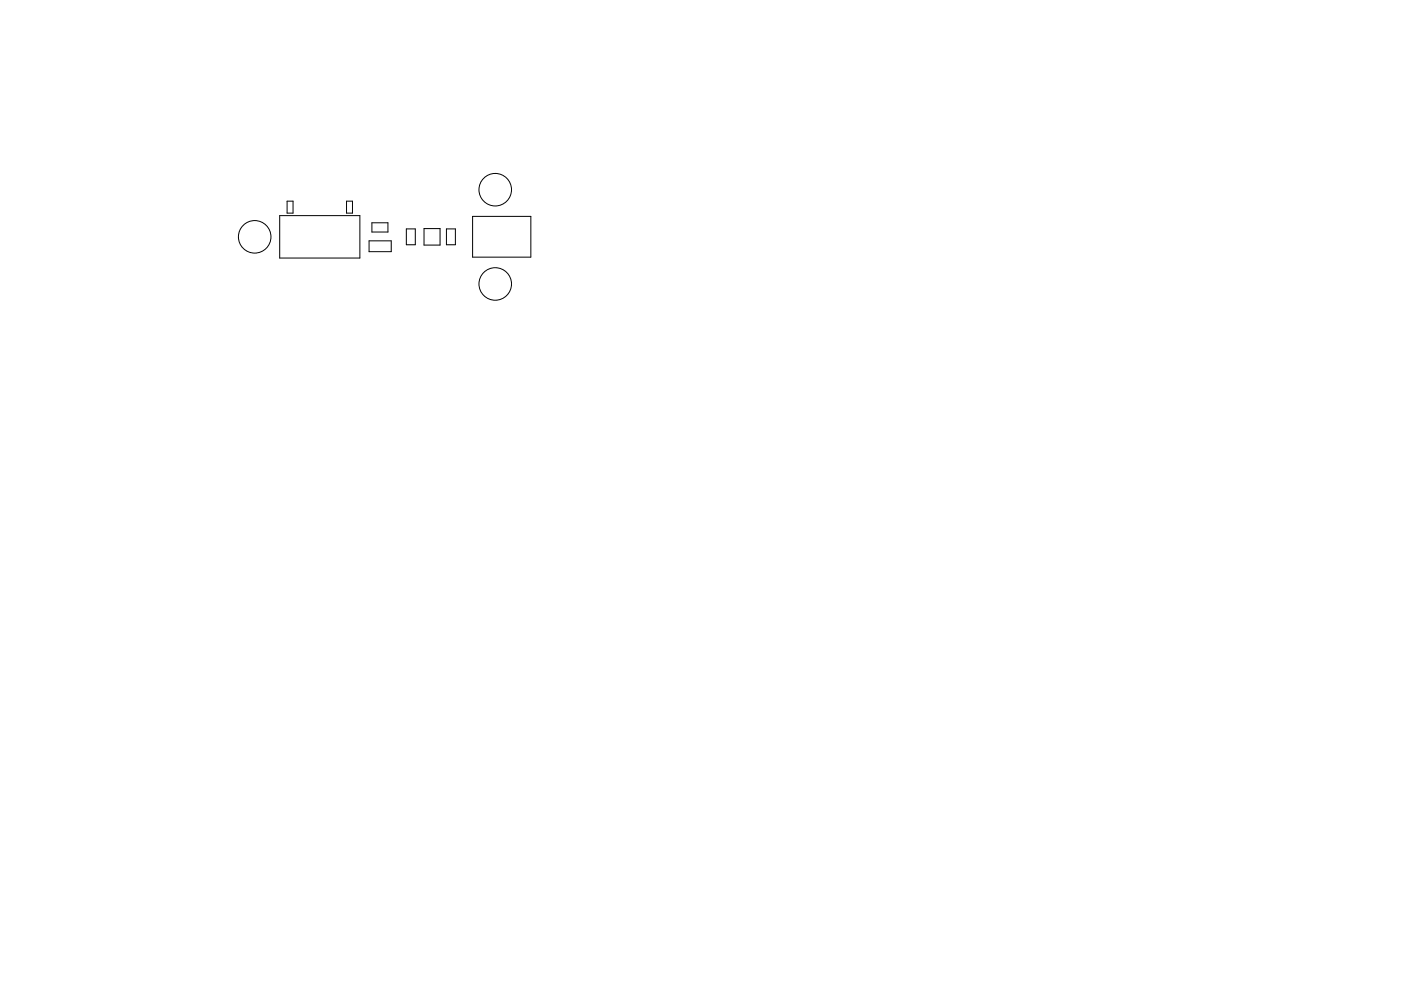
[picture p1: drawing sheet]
<svg xmlns="http://www.w3.org/2000/svg" width="297mm" height="210mm" viewBox="0 0 297 210" stroke-linecap="round" stroke-linejoin="round" font-family="sans-serif">
<g fill="none" stroke="#000" stroke-width=".21">
<path d="M59.3 45.7h17v9h-17zM60.9 42.7h1.2v2.5h-1.2zM73.5 42.7h1.2v2.5h-1.2zM78.3 51.1h4.7v2.3h-4.7zM78.8 47.3h3.5v1.9h-3.5zM86.1 48.6h2v3.3h-2zM89.9 48.5h3.4v3.5h-3.4zM94.7 48.6h1.8v3.3h-1.8zM100.2 45.9h12.3v8.7h-12.3z"/>
<circle cx="54" cy="50.2" r="3.4"/>
<circle cx="105" cy="40.2" r="3.4"/>
<circle cx="105" cy="60.2" r="3.4"/>
</g>
</svg>
